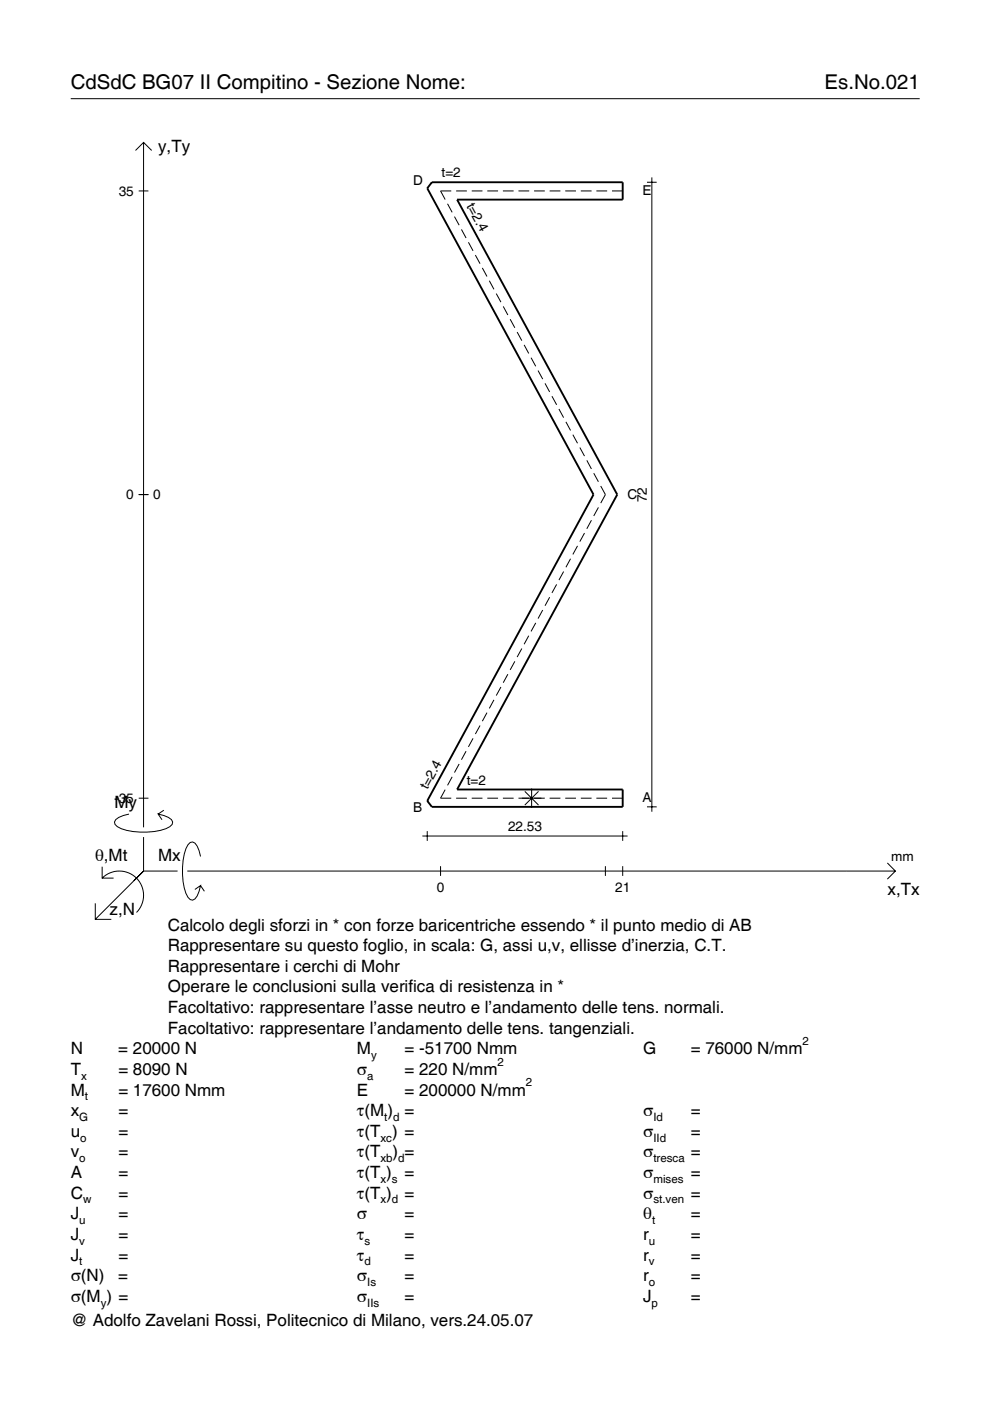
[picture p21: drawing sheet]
<svg xmlns="http://www.w3.org/2000/svg" width="210mm" height="297mm" viewBox="0 0 210 297" stroke-linecap="round" stroke-linejoin="round" font-family="sans-serif">
<defs><g id="words">
<g font-size="4.3">
<text x="15" y="18.9">CdSdC BG07 II Compitino - Sezione Nome:</text>
<text x="174.8" y="18.9">Es.No.021</text>
</g>
<g font-size="3.6">
<text x="33.5" y="32.3">y,Ty</text>
<text x="24.3" y="171.3">My</text>
<text x="20.1" y="182.6">θ,Mt</text>
<text x="33.5" y="182.6">Mx</text>
<text x="188.2" y="189.8">x,Tx</text>
<text x="23.2" y="193.9">z,N</text>
<text x="35.6" y="197.3">Calcolo degli sforzi in * con forze baricentriche essendo * il punto medio di AB</text>
<text x="35.6" y="201.7">Rappresentare su questo foglio, in scala: G, assi u,v, ellisse d’inerzia, C.T.</text>
<text x="35.6" y="206">Rappresentare i cerchi di Mohr</text>
<text x="35.6" y="210.4">Operare le conclusioni sulla verifica di resistenza in *</text>
<text x="35.6" y="214.8">Facoltativo: rappresentare l’asse neutro e l’andamento delle tens. normali.</text>
<text x="35.6" y="219.2">Facoltativo: rappresentare l’andamento delle tens. tangenziali.</text>
<text x="15" y="223.5">N</text>
<text x="15" y="227.9">T</text>
<text x="25.1" y="223.5">= 20000 N</text>
<text x="25.1" y="227.9">= 8090 N</text>
<text x="75.7" y="227.9">σ</text>
<text x="75.7" y="223.5">M</text>
<text x="85.8" y="223.5">= -51700 Nmm</text>
<text x="85.8" y="227.9">= 220 N/mm</text>
<text x="136.4" y="223.5">G</text>
<text x="146.5" y="223.5">= 76000 N/mm</text>
<text x="15" y="232.3">M</text>
<text x="25.1" y="232.3">= 17600 Nmm</text>
<text x="75.7" y="232.3">E</text>
<text x="85.8" y="232.3">= 200000 N/mm</text>
<text x="15" y="236.7">x</text>
<text x="25.1" y="236.7">=</text>
<text x="75.7" y="236.7">τ(M ) =</text>
<text x="136.4" y="236.7">σ</text>
<text x="146.5" y="236.7">=</text>
<text x="15" y="241">u</text>
<text x="15" y="245.4">v</text>
<text x="25.1" y="241">=</text>
<text x="25.1" y="245.4">=</text>
<text x="75.7" y="241">τ(T ) =</text>
<text x="75.7" y="245.4">τ(T</text>
<text x="83.3" y="245.4">) =</text>
<text x="136.4" y="241">σ</text>
<text x="136.4" y="245.4">σ</text>
<text x="146.5" y="241">=</text>
<text x="146.5" y="245.4">=</text>
<text x="15" y="249.8">A</text>
<text x="25.1" y="249.8">=</text>
<text x="75.7" y="249.8">τ(T )</text>
<text x="85.8" y="249.8">=</text>
<text x="136.4" y="249.8">σ</text>
<text x="146.5" y="249.8">=</text>
<text x="15" y="254.2">C</text>
<text x="25.1" y="254.2">=</text>
<text x="75.7" y="254.2">τ(T )</text>
<text x="85.8" y="254.2">=</text>
<text x="136.4" y="254.2">σ</text>
<text x="146.5" y="254.2">=</text>
<text x="15" y="258.5">J</text>
<text x="15" y="262.9">J</text>
<text x="25.1" y="258.5">=</text>
<text x="25.1" y="262.9">=</text>
<text x="75.7" y="258.5">σ</text>
<text x="75.7" y="262.9">τ</text>
<text x="85.8" y="258.5">=</text>
<text x="85.8" y="262.9">=</text>
<text x="136.4" y="258.5">θ</text>
<text x="136.4" y="262.9">r</text>
<text x="146.5" y="258.5">=</text>
<text x="146.5" y="262.9">=</text>
<text x="15" y="267.3">J</text>
<text x="25.1" y="267.3">=</text>
<text x="75.7" y="267.3">τ</text>
<text x="85.8" y="267.3">=</text>
<text x="136.4" y="267.3">r</text>
<text x="146.5" y="267.3">=</text>
<text x="15" y="271.7">σ(N)</text>
<text x="25.1" y="271.7">=</text>
<text x="75.7" y="271.7">σ</text>
<text x="85.8" y="271.7">=</text>
<text x="136.4" y="271.7">r</text>
<text x="146.5" y="271.7">=</text>
<text x="15" y="276">σ(M ) =</text>
<text x="15" y="281.2">@ Adolfo Zavelani Rossi, Politecnico di Milano, vers.24.05.07</text>
<text x="75.7" y="276">σ</text>
<text x="85.8" y="276">=</text>
<text x="136.4" y="276">J</text>
<text x="146.5" y="276">=</text>
</g>
<g font-size="2.9">
<text x="25.2" y="41.5">35</text>
<text x="87.6" y="39.3">D</text>
<text x="93.6" y="37.6">t=2</text>
<text x="136.2" y="41.4">E</text>
<text x="98.8" y="43.6" transform="rotate(62 98.8 43.6)">t=2.4</text>
<text x="26.8" y="105.9">0</text>
<text x="32.5" y="105.9">0</text>
<text x="133.1" y="105.8">C</text>
<text x="137.2" y="106.5" transform="rotate(-90 137.2 106.5)">72</text>
<text x="90.7" y="167.5" transform="rotate(-62 90.7 167.5)">t=2.4</text>
<text x="99" y="166.4">t=2</text>
<text x="24.2" y="170.2">-35</text>
<text x="87.6" y="172.2">B</text>
<text x="136.2" y="170.1">A</text>
<text x="107.7" y="176.2">22.53</text>
<text x="189" y="182.6">mm</text>
<text x="92.6" y="189.1">0</text>
<text x="130.4" y="189.1">21</text>
</g>
<g font-size="2.4">
<text x="170.2" y="221.5">2</text>
<text x="78.7" y="224.5">y</text>
<text x="105.5" y="225.9">2</text>
<text x="17.2" y="228.9">x</text>
<text x="18" y="233.3">t</text>
<text x="77.9" y="228.9">a</text>
<text x="111.5" y="230.3">2</text>
<text x="16.8" y="237.7">G</text>
<text x="81.5" y="237.7">t d</text>
<text x="138.5" y="237.7">Id</text>
<text x="17" y="242">o</text>
<text x="80.7" y="242">xc</text>
<text x="138.5" y="242">IId</text>
<text x="16.8" y="246.4">o</text>
<text x="80.7" y="246.4">xb d</text>
<text x="80.7" y="250.8">x s</text>
<text x="138.5" y="246.4">tresca</text>
<text x="138.5" y="250.8">mises</text>
<text x="17.6" y="255.2">w</text>
<text x="80.7" y="255.2">x d</text>
<text x="138.5" y="255.2">st.ven</text>
<text x="16.8" y="259.5">u</text>
<text x="16.8" y="263.9">v</text>
<text x="77.3" y="263.9">s</text>
<text x="137.6" y="263.9">u</text>
<text x="138.2" y="259.5">t</text>
<text x="16.8" y="268.3">t</text>
<text x="77.3" y="268.3">d</text>
<text x="137.6" y="268.3">v</text>
<text x="77.9" y="272.7">Is</text>
<text x="137.6" y="272.7">o</text>
<text x="21.4" y="277">y</text>
<text x="77.9" y="277">IIs</text>
<text x="138.2" y="277">p</text>
</g>
</g></defs>
<g fill="none" stroke="#000" stroke-width=".21">
<path d="M15 20.9h180M28.7 31.9l1.7-1.7 1.8 1.7M30.4 30.2v145.2M137.2 38.6h2M138.2 37.6v134.5M29.4 40.5h2.1M94.9 43.2l1 1.8M95.7 40.5h-2.3l1 1.8M96.4 45.9l.9 1.8M96.7 40.5h2.3M97.8 48.6l1 1.9M99.3 51.4l1 1.8"/>
<path d="M100 40.5h2.3M100.8 54.1l1 1.8M102.3 56.8l.9 1.8M103.3 40.5h2.3M103.7 59.5l1 1.8M106.6 40.5h2.3M109.9 40.5h2.3M113.2 40.5h2.3M116.5 40.5h2.3M119.8 40.5h2.3M123.1 40.5h2.3M126.4 40.5h2.3"/>
<path d="M129.8 40.5h2.2M105.2 62.2l1 1.9M106.7 65l1 1.8M108.2 67.7l1 1.8M109.6 70.4l1 1.8M111.1 73.1l1 1.8M112.6 75.8l1 1.9M114.1 78.6l1 1.8M115.6 81.3l.9 1.8M117 84l1 1.8M118.5 86.7l1 1.8M120 89.4l1 1.9"/>
<path d="M121.5 92.2l.9 1.8M122.9 94.9l1 1.8M124.4 97.6l1 1.8M29.4 104.9h2.1M121 118.5l-1 1.8M122.4 115.7l-.9 1.9M123.9 113l-1 1.8M125.4 110.3l-1 1.8M125.9 100.3l1 1.8M126.9 107.6l-1 1.8M127.4 103l1 1.9-1 1.8M110.6 137.5l-1 1.8"/>
<path d="M112.1 134.8l-1 1.8M113.6 132.1l-1 1.8M115.1 129.3l-1 1.9M116.5 126.6l-.9 1.8M118 123.9l-1 1.8M119.5 121.2l-1 1.8M98.8 159.3l-1 1.8M100.3 156.5l-1 1.9M101.8 153.8l-1 1.8M103.2 151.1l-.9 1.8M104.7 148.4l-1 1.8M106.2 145.7l-1 1.8"/>
<path d="M107.7 142.9l-1 1.9M109.2 140.2l-1 1.8M27.3 172.6a3.6 3.6 0 0 0-3 1.7l.1 .5a5.7 5.7 0 0 0 3.8 1.5 13.3 13.3 0 0 0 7.8-1l.5-.5 .1-.5a3.6 3.6 0 0 0-3.1-1.7l.8 1.2M29.4 169.2h2.1M30.4 177.5v7.2M34.7 171.8l-1.2 .8M89.6 177.3h43.5M90.6 176.2v2.1M94.4 167.4l-1 1.8h2.3M95.9 164.7l-1 1.8M96.7 169.2h2.3M97.3 162l-.9 1.8"/>
<path d="M100 169.2h2.3M103.3 169.2h2.3M106.6 169.2h2.3M109.9 169.2h5.6M111.3 167.8l2.9 2.9M112.7 167.2v4.1M114.2 167.8l-2.9 2.9M116.5 169.2h2.3M119.8 169.2h2.3M123.1 169.2h2.3M126.4 169.2h2.3M129.8 169.2h2.2"/>
<path d="M132 176.2v2.1M137.2 171.1h2M20.2 191.5v3.4h3.4M21.7 186.2a5.1 5.1 0 0 1 7.2 0 5.1 5.1 0 0 1 0 7.3M21.7 183.8v2.4h2.4M30.4 184.7l-10.2 10.2M30.4 184.7l-2 2M30.4 184.7h7.2M39.7 184.7h150.1M42.5 181.6a3.6 3.6 0 0 0-1.7-3.1l-.5 .1a5.7 5.7 0 0 0-1.5 3.8 13.3 13.3 0 0 0 1 7.8l.5 .5 .5 .2a3.6 3.6 0 0 0 1.7-3.1l-1.2 .8M42.5 187.8l.8 1.2M93.4 183.7v2"/>
<path d="M128.4 183.7v2M132 183.7v2M188.1 183l1.7 1.7-1.7 1.7"/>
</g>
<path d="M91.6 38.6h40.4v3.7h-35.1l34 62.6-34 62.5h35.1v3.7h-40.4l-1-1.3 35.2-64.9-35.2-65z" fill="none" stroke="#000" stroke-width=".4"/>
<use href="#words"/>
</svg>
